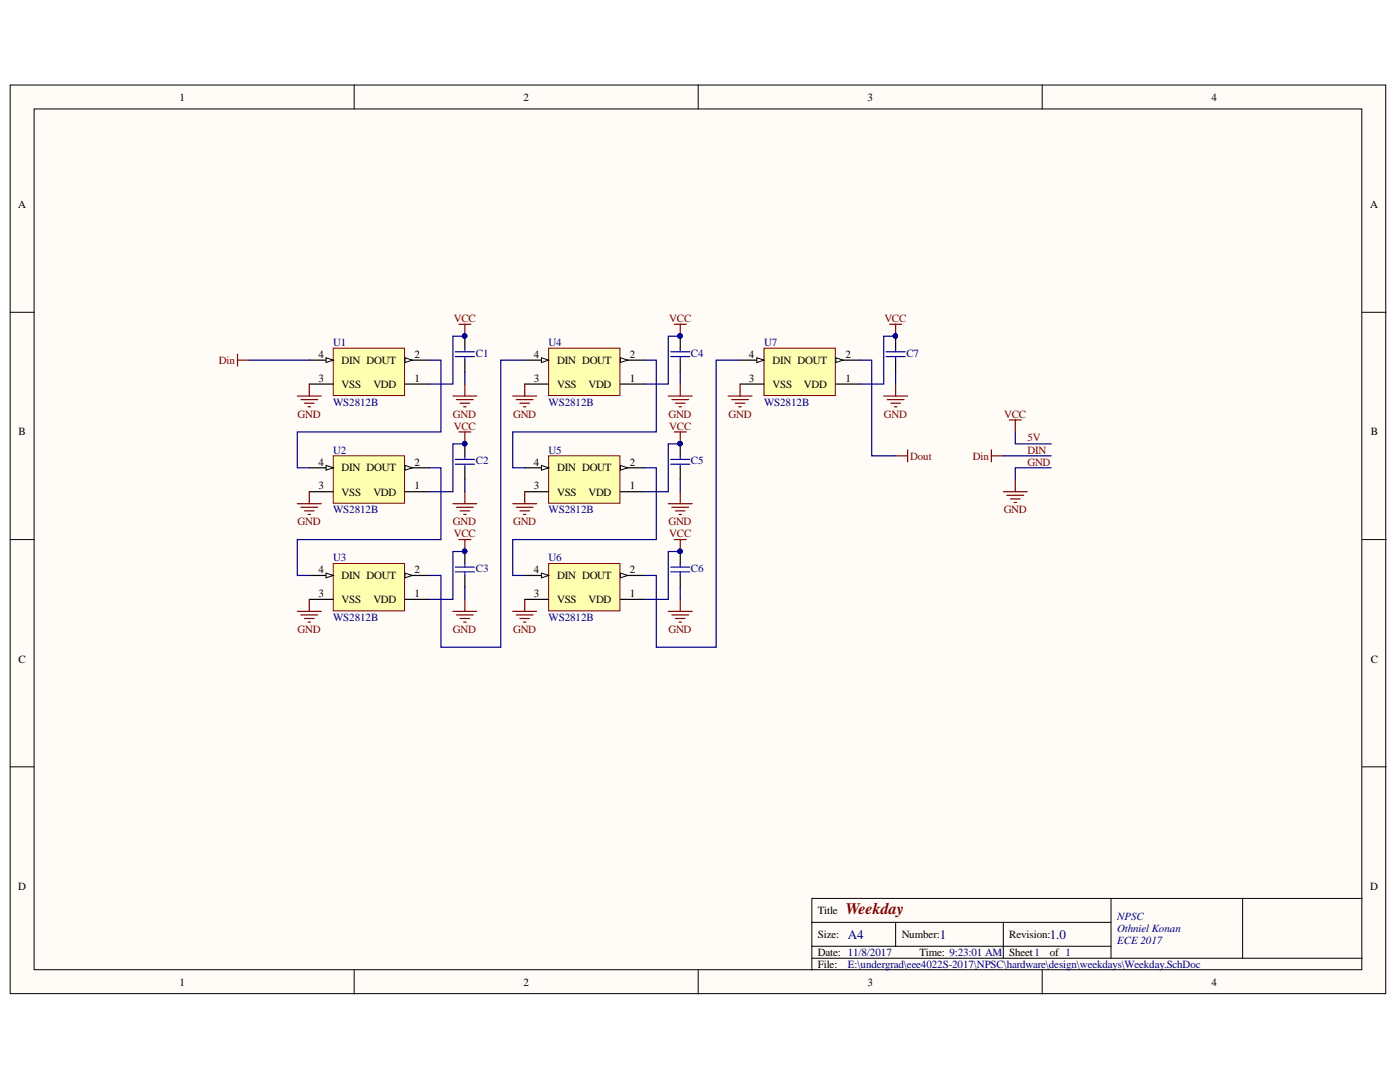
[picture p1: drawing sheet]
<svg xmlns="http://www.w3.org/2000/svg" width="279mm" height="216mm" viewBox="0 0 279 216" stroke-linecap="round" stroke-linejoin="round" font-family="sans-serif">
<defs><g id="words">
<text font-size="3.2" fill="#800000" x="168.7" y="182.4">Weekday</text>
<g font-size="2.6" fill="#000080">
<text x="169.2" y="187.3">A4</text>
<text x="187.6" y="187.3">1</text>
<text x="209.5" y="187.3">1.0</text>
</g>
<g font-size="2.2">
<text x="35.8" y="20.1">1</text>
<text x="104.5" y="20.1">2</text>
<text x="173.1" y="20.1">3</text>
<text x="241.8" y="20.1">4</text>
<text x="3.6" y="41.5">A</text>
<text x="273.5" y="41.5">A</text>
<text x="63.5" y="71.4">4</text>
<text x="82.7" y="71.4">2</text>
<text x="106.5" y="71.4">4</text>
<text x="125.7" y="71.4">2</text>
<text x="149.5" y="71.4">4</text>
<text x="168.7" y="71.4">2</text>
<text x="63.5" y="76.2">3</text>
<text x="68.2" y="77.4">VSS</text>
<text x="68.2" y="72.6">DIN DOUT</text>
<text x="74.5" y="77.4">VDD</text>
<text x="82.7" y="76.2">1</text>
<text x="106.5" y="76.2">3</text>
<text x="111.2" y="77.4">VSS</text>
<text x="111.2" y="72.6">DIN DOUT</text>
<text x="117.4" y="77.4">VDD</text>
<text x="125.7" y="76.2">1</text>
<text x="149.5" y="76.2">3</text>
<text x="154.2" y="77.4">VSS</text>
<text x="154.2" y="72.6">DIN DOUT</text>
<text x="160.4" y="77.4">VDD</text>
<text x="168.7" y="76.2">1</text>
<text x="3.7" y="86.9">B</text>
<text x="273.6" y="86.9">B</text>
<text x="63.5" y="92.9">4</text>
<text x="68.2" y="94.1">DIN DOUT</text>
<text x="82.7" y="92.9">2</text>
<text x="106.5" y="92.9">4</text>
<text x="111.2" y="94.1">DIN DOUT</text>
<text x="125.7" y="92.9">2</text>
<text x="63.5" y="97.6">3</text>
<text x="68.2" y="98.9">VSS</text>
<text x="74.5" y="98.9">VDD</text>
<text x="82.7" y="97.6">1</text>
<text x="106.5" y="97.6">3</text>
<text x="111.2" y="98.9">VSS</text>
<text x="117.4" y="98.9">VDD</text>
<text x="125.7" y="97.6">1</text>
<text x="63.5" y="119.2">3</text>
<text x="63.5" y="114.3">4</text>
<text x="68.2" y="115.5">DIN DOUT</text>
<text x="82.7" y="119.2">1</text>
<text x="82.7" y="114.3">2</text>
<text x="106.5" y="119.2">3</text>
<text x="106.5" y="114.3">4</text>
<text x="111.2" y="115.5">DIN DOUT</text>
<text x="125.7" y="119.2">1</text>
<text x="125.7" y="114.3">2</text>
<text x="68.2" y="120.3">VSS</text>
<text x="74.5" y="120.3">VDD</text>
<text x="111.2" y="120.3">VSS</text>
<text x="117.4" y="120.3">VDD</text>
<text x="3.7" y="132.2">C</text>
<text x="273.6" y="132.2">C</text>
<text x="3.6" y="177.6">D</text>
<text x="273.5" y="177.6">D</text>
<text x="163.2" y="182.4">Title</text>
<text x="163.2" y="187.1">Size:</text>
<text x="163.2" y="190.8">Date: 11/8/2017</text>
<text x="180" y="187.1">Number:</text>
<text x="183.5" y="190.8">Time: 9:23:01 AM</text>
<text x="201.4" y="187.1">Revision:</text>
<text x="201.4" y="190.8">Sheet1</text>
<text x="209.5" y="190.8">of 1</text>
<text x="35.8" y="196.7">1</text>
<text x="104.5" y="196.7">2</text>
<text x="163.2" y="193.1">File:</text>
<text x="173.1" y="196.7">3</text>
<text x="241.8" y="196.7">4</text>
</g>
<g font-size="2.2" fill="#800000">
<text x="90.6" y="64.3">VCC</text>
<text x="133.6" y="64.3">VCC</text>
<text x="176.5" y="64.3">VCC</text>
<text x="43.7" y="72.6">Din</text>
<text x="59.4" y="83.3">GND</text>
<text x="90.4" y="83.3">GND</text>
<text x="102.4" y="83.3">GND</text>
<text x="133.4" y="83.3">GND</text>
<text x="145.4" y="83.3">GND</text>
<text x="176.4" y="83.3">GND</text>
<text x="200.4" y="83.3">VCC</text>
<text x="90.6" y="85.7">VCC</text>
<text x="133.6" y="85.7">VCC</text>
<text x="205" y="88.1">5V</text>
<text x="181.6" y="91.7">Dout</text>
<text x="194.1" y="91.7">Din</text>
<text x="205" y="90.5">DIN</text>
<text x="205" y="92.9">GND</text>
<text x="59.4" y="104.8">GND</text>
<text x="90.4" y="104.8">GND</text>
<text x="90.6" y="107.2">VCC</text>
<text x="102.4" y="104.8">GND</text>
<text x="133.4" y="104.8">GND</text>
<text x="133.6" y="107.2">VCC</text>
<text x="200.3" y="102.4">GND</text>
<text x="59.4" y="126.3">GND</text>
<text x="90.4" y="126.3">GND</text>
<text x="102.4" y="126.3">GND</text>
<text x="133.4" y="126.3">GND</text>
</g>
<g font-size="2.2" fill="#000080">
<text x="66.5" y="69">U1</text>
<text x="95" y="71.2">C1</text>
<text x="109.5" y="69">U4</text>
<text x="137.9" y="71.2">C4</text>
<text x="152.5" y="69">U7</text>
<text x="180.9" y="71.2">C7</text>
<text x="66.5" y="81">WS2812B</text>
<text x="109.5" y="81">WS2812B</text>
<text x="152.5" y="81">WS2812B</text>
<text x="66.5" y="90.5">U2</text>
<text x="95" y="92.6">C2</text>
<text x="109.5" y="90.5">U5</text>
<text x="137.9" y="92.6">C5</text>
<text x="66.5" y="102.4">WS2812B</text>
<text x="109.5" y="102.4">WS2812B</text>
<text x="66.5" y="112">U3</text>
<text x="109.5" y="112">U6</text>
<text x="95" y="114.1">C3</text>
<text x="137.9" y="114.1">C6</text>
<text x="66.5" y="123.9">WS2812B</text>
<text x="109.5" y="123.9">WS2812B</text>
<text x="223" y="183.6">NPSC</text>
<text x="223" y="186">Othniel Konan</text>
<text x="223" y="188.3">ECE 2017</text>
<text x="169.2" y="193.1">E:\undergrad\eee4022S-2017\NPSC\hardware\design\weekdays\Weekday.SchDoc</text>
</g>
</g></defs>
<g fill="#fffcf8" stroke="#000" stroke-width=".2">
<path d="M2 17h274.6v181.3h-274.6z"/>
<path d="M6.8 21.7h265v171.8h-265z"/>
</g>
<g fill="none" stroke="#000" stroke-width=".2">
<path d="M70.7 17v4.7M139.3 17v4.7M208 17v4.7M2 62.3h4.8M271.9 62.3h4.8M2 107.7h4.8M271.9 107.7h4.8M2 153h4.8M271.9 153h4.8M221.7 179.3v11.9M248 179.3h-86v14.3M271.9 179.3h-23.9v11.9"/>
<path d="M70.7 193.6v4.8M139.3 193.6v4.8M162 184h59.7M162 191.2h109.9M162 188.8h59.7M178.7 184v4.8M200.2 184v7.2M208 193.6v4.8"/>
</g>
<path d="M66.5 69.5h14.2v9.4h-14.2z" fill="#ffffb0" stroke="#800000" stroke-width=".2"/>
<path d="M80.8 76.6h4.8M80.8 71.9h4.8" fill="none" stroke="#000" stroke-width=".24"/>
<path d="M80.8 71.4l1.5 .5-1.5 .4z" fill="#fffcf8"/>
<path d="M80.8 71.4l1.5 .5-1.5 .4z" fill="none" stroke="#000" stroke-width=".2"/>
<path d="M61.7 76.6h4.8M61.7 71.9h4.8" fill="none" stroke="#000" stroke-width=".24"/>
<path d="M65.1 71.4l1.4 .5-1.4 .4z" fill="#fffcf8"/>
<path d="M65.1 71.4l1.4 .5-1.4 .4z" fill="none" stroke="#000" stroke-width=".2"/>
<path d="M59.3 79h4.8M60.1 79.7h3.3M61.7 76.6v2.4M90.4 79h4.8M91.1 79.7h3.3M91.6 64.7h2.4M92.8 64.7v2.4M92.8 76.6v2.4M60.8 80.5h1.9M61.5 81.2h.5M91.8 80.5h1.9M92.5 81.2h.5" fill="none" stroke="#800000" stroke-width=".24"/>
<circle cx="92.7" cy="67" r=".43" fill="#000080" stroke="#000080" stroke-width=".2"/>
<path d="M92.8 67.1v2.4M92.8 71.9v2.4" fill="none" stroke="#000" stroke-width=".24"/>
<path d="M90.9 70.2h3.8M90.9 71.1h3.8M92.8 69.5v.7M92.8 71.1v.8" fill="none" stroke="#00f" stroke-width=".24"/>
<path d="M66.5 91h14.2v9.4h-14.2z" fill="#ffffb0" stroke="#800000" stroke-width=".2"/>
<path d="M80.8 98.1h4.8M80.8 93.3h4.8" fill="none" stroke="#000" stroke-width=".24"/>
<path d="M80.8 92.9l1.5 .4-1.5 .5z" fill="#fffcf8"/>
<path d="M80.8 92.9l1.5 .4-1.5 .5z" fill="none" stroke="#000" stroke-width=".2"/>
<path d="M61.7 98.1h4.8M61.7 93.3h4.8" fill="none" stroke="#000" stroke-width=".24"/>
<path d="M65.1 92.9l1.4 .4-1.4 .5z" fill="#fffcf8"/>
<path d="M65.1 92.9l1.4 .4-1.4 .5z" fill="none" stroke="#000" stroke-width=".2"/>
<path d="M61.7 98.1v2.4M91.6 86.2h2.4M92.8 86.2v2.4M92.8 98.1v2.4M59.3 100.5h4.8M60.1 101.2h3.3M60.8 101.9h1.9M61.5 102.7h.5M90.4 100.5h4.8M91.1 101.2h3.3M91.8 101.9h1.9M92.5 102.7h.5" fill="none" stroke="#800000" stroke-width=".24"/>
<circle cx="92.7" cy="88.5" r=".43" fill="#000080" stroke="#000080" stroke-width=".2"/>
<path d="M92.8 88.6v2.4M92.8 93.3v2.4" fill="none" stroke="#000" stroke-width=".24"/>
<path d="M90.9 91.7h3.8M90.9 92.6h3.8M92.8 91v.7M92.8 92.6v.7" fill="none" stroke="#00f" stroke-width=".24"/>
<path d="M66.5 112.4h14.2v9.5h-14.2z" fill="#ffffb0" stroke="#800000" stroke-width=".2"/>
<path d="M80.8 119.6h4.8M80.8 114.8h4.8" fill="none" stroke="#000" stroke-width=".24"/>
<path d="M80.8 114.3l1.5 .5-1.5 .5z" fill="#fffcf8"/>
<path d="M80.8 114.3l1.5 .5-1.5 .5z" fill="none" stroke="#000" stroke-width=".2"/>
<path d="M61.7 119.6h4.8M61.7 114.8h4.8" fill="none" stroke="#000" stroke-width=".24"/>
<path d="M65.1 114.3l1.4 .5-1.4 .5z" fill="#fffcf8"/>
<path d="M65.1 114.3l1.4 .5-1.4 .5z" fill="none" stroke="#000" stroke-width=".2"/>
<path d="M61.7 119.6v2.4M91.6 107.7h2.4M92.8 107.7v2.4M92.8 119.6v2.4M59.3 122h4.8M60.1 122.7h3.3M60.8 123.4h1.9M61.5 124.1h.5M90.4 122h4.8M91.1 122.7h3.3M91.8 123.4h1.9M92.5 124.1h.5" fill="none" stroke="#800000" stroke-width=".24"/>
<circle cx="92.7" cy="110" r=".43" fill="#000080" stroke="#000080" stroke-width=".2"/>
<path d="M92.8 110.1v2.3M92.8 114.8v2.4" fill="none" stroke="#000" stroke-width=".24"/>
<path d="M90.9 113.2h3.8M90.9 114.1h3.8M92.8 112.4v.8M92.8 114.1v.7" fill="none" stroke="#00f" stroke-width=".24"/>
<path d="M109.5 69.5h14.2v9.4h-14.2z" fill="#ffffb0" stroke="#800000" stroke-width=".2"/>
<path d="M123.8 76.6h4.8M123.8 71.9h4.8" fill="none" stroke="#000" stroke-width=".24"/>
<path d="M123.8 71.4l1.4 .5-1.4 .4z" fill="#fffcf8"/>
<path d="M123.8 71.4l1.4 .5-1.4 .4z" fill="none" stroke="#000" stroke-width=".2"/>
<path d="M104.7 76.6h4.8M104.7 71.9h4.8" fill="none" stroke="#000" stroke-width=".24"/>
<path d="M108.1 71.4l1.4 .5-1.4 .4z" fill="#fffcf8"/>
<path d="M108.1 71.4l1.4 .5-1.4 .4z" fill="none" stroke="#000" stroke-width=".2"/>
<path d="M102.3 79h4.8M103 79.7h3.4M104.7 76.6v2.4M133.4 79h4.7M134.1 79.7h3.3M134.6 64.7h2.4M135.8 64.7v2.4M135.8 76.6v2.4M103.8 80.5h1.9M104.5 81.2h.5M134.8 80.5h1.9M135.5 81.2h.5" fill="none" stroke="#800000" stroke-width=".24"/>
<circle cx="135.7" cy="67" r=".43" fill="#000080" stroke="#000080" stroke-width=".2"/>
<path d="M135.8 67.1v2.4M135.8 71.9v2.4" fill="none" stroke="#000" stroke-width=".24"/>
<path d="M133.8 70.2h3.9M133.8 71.1h3.9M135.8 69.5v.7M135.8 71.1v.8" fill="none" stroke="#00f" stroke-width=".24"/>
<path d="M109.5 91h14.2v9.4h-14.2z" fill="#ffffb0" stroke="#800000" stroke-width=".2"/>
<path d="M123.8 98.1h4.8M123.8 93.3h4.8" fill="none" stroke="#000" stroke-width=".24"/>
<path d="M123.8 92.9l1.4 .4-1.4 .5z" fill="#fffcf8"/>
<path d="M123.8 92.9l1.4 .4-1.4 .5z" fill="none" stroke="#000" stroke-width=".2"/>
<path d="M104.7 98.1h4.8M104.7 93.3h4.8" fill="none" stroke="#000" stroke-width=".24"/>
<path d="M108.1 92.9l1.4 .4-1.4 .5z" fill="#fffcf8"/>
<path d="M108.1 92.9l1.4 .4-1.4 .5z" fill="none" stroke="#000" stroke-width=".2"/>
<path d="M104.7 98.1v2.4M134.6 86.2h2.4M135.8 86.2v2.4M135.8 98.1v2.4M102.3 100.5h4.8M103 101.2h3.4M103.8 101.9h1.9M104.5 102.7h.5M133.4 100.5h4.7M134.1 101.2h3.3M134.8 101.9h1.9M135.5 102.7h.5" fill="none" stroke="#800000" stroke-width=".24"/>
<circle cx="135.7" cy="88.5" r=".43" fill="#000080" stroke="#000080" stroke-width=".2"/>
<path d="M135.8 88.6v2.4M135.8 93.3v2.4" fill="none" stroke="#000" stroke-width=".24"/>
<path d="M133.8 91.7h3.9M133.8 92.6h3.9M135.8 91v.7M135.8 92.6v.7" fill="none" stroke="#00f" stroke-width=".24"/>
<path d="M109.5 112.4h14.2v9.5h-14.2z" fill="#ffffb0" stroke="#800000" stroke-width=".2"/>
<path d="M123.8 119.6h4.8M123.8 114.8h4.8" fill="none" stroke="#000" stroke-width=".24"/>
<path d="M123.8 114.3l1.4 .5-1.4 .5z" fill="#fffcf8"/>
<path d="M123.8 114.3l1.4 .5-1.4 .5z" fill="none" stroke="#000" stroke-width=".2"/>
<path d="M104.7 119.6h4.8M104.7 114.8h4.8" fill="none" stroke="#000" stroke-width=".24"/>
<path d="M108.1 114.3l1.4 .5-1.4 .5z" fill="#fffcf8"/>
<path d="M108.1 114.3l1.4 .5-1.4 .5z" fill="none" stroke="#000" stroke-width=".2"/>
<path d="M104.7 119.6v2.4M134.6 107.7h2.4M135.8 107.7v2.4M135.8 119.6v2.4M102.3 122h4.8M103 122.7h3.4M103.8 123.4h1.9M104.5 124.1h.5M133.4 122h4.7M134.1 122.7h3.3M134.8 123.4h1.9M135.5 124.1h.5" fill="none" stroke="#800000" stroke-width=".24"/>
<circle cx="135.7" cy="110" r=".43" fill="#000080" stroke="#000080" stroke-width=".2"/>
<path d="M135.8 110.1v2.3M135.8 114.8v2.4" fill="none" stroke="#000" stroke-width=".24"/>
<path d="M133.8 113.2h3.9M133.8 114.1h3.9M135.8 112.4v.8M135.8 114.1v.7" fill="none" stroke="#00f" stroke-width=".24"/>
<path d="M152.5 69.5h14.2v9.4h-14.2z" fill="#ffffb0" stroke="#800000" stroke-width=".2"/>
<path d="M166.8 76.6h4.8M166.8 71.9h4.8" fill="none" stroke="#000" stroke-width=".24"/>
<path d="M166.8 71.4l1.4 .5-1.4 .4z" fill="#fffcf8"/>
<path d="M166.8 71.4l1.4 .5-1.4 .4z" fill="none" stroke="#000" stroke-width=".2"/>
<path d="M147.7 76.6h4.8M147.7 71.9h4.8" fill="none" stroke="#000" stroke-width=".24"/>
<path d="M151 71.4l1.5 .5-1.5 .4z" fill="#fffcf8"/>
<path d="M151 71.4l1.5 .5-1.5 .4z" fill="none" stroke="#000" stroke-width=".2"/>
<g fill="none" stroke="#800000" stroke-width=".24">
<path d="M47.4 70.7v2.4M47.4 71.9h2.4M145.3 79h4.8M146 79.7h3.4M147.7 76.6v2.4M176.4 79h4.7M177.1 79.7h3.3M177.5 64.7h2.4M178.7 64.7v2.4M178.7 76.6v2.4M146.7 80.5h2M147.5 81.2h.4"/>
<path d="M177.8 80.5h1.9M178.5 81.2h.5M178.7 91h2.4M181.1 89.8v2.4M197.8 91h2.4M197.8 89.8v2.4M200.2 98.1h4.8M200.9 98.8h3.4M201.4 83.8h2.4M201.7 99.6h1.9M202.6 83.8v2.4M202.6 95.7v2.4"/>
<path d="M202.4 100.3h.5"/>
</g>
<g fill="#000080" stroke="#000080" stroke-width=".2">
<circle cx="178.7" cy="67" r=".43"/>
<circle cx="92.7" cy="67" r=".43"/>
<circle cx="92.7" cy="88.5" r=".43"/>
<circle cx="92.7" cy="110" r=".43"/>
<circle cx="135.7" cy="67" r=".43"/>
<circle cx="135.7" cy="88.5" r=".43"/>
<circle cx="135.7" cy="110" r=".43"/>
</g>
<path d="M178.7 67.1v2.4M178.7 71.9v2.4" fill="none" stroke="#000" stroke-width=".24"/>
<path d="M176.8 70.2h3.9M176.8 71.1h3.9M178.7 69.5v.7M178.7 71.1v.8" fill="none" stroke="#00f" stroke-width=".24"/>
<g fill="none" stroke="#000080" stroke-width=".24">
<path d="M49.8 71.9h11.9M85.6 71.9h2.4v14.3h-28.7v7.1h2.4M92.8 67.1h-2.4v9.5h-4.8M92.8 74.3v2.3M104.7 71.9h-4.8v57.2h-11.9v-14.3h-2.4M128.6 71.9h2.4v14.3h-28.7v7.1h2.4M135.8 67.1h-2.4v9.5h-4.8M135.8 74.3v2.3M147.7 71.9h-4.8v57.2h-11.9v-14.3h-2.4M171.6 71.9h2.4v19.1h4.7M178.7 67.1h-2.3v9.5h-4.8M178.7 74.3v2.3"/>
<path d="M85.6 93.3h2.4v14.4h-28.7v7.1h2.4M92.8 88.6h-2.4v9.5h-4.8M92.8 95.7v2.4M128.6 93.3h2.4v14.4h-28.7v7.1h2.4M135.8 88.6h-2.4v9.5h-4.8M135.8 95.7v2.4M200.2 91h9.6M202.6 86.2v2.4h7.2M209.8 93.3h-7.2v2.4M92.8 110.1h-2.4v9.5h-4.8M92.8 117.2v2.4M135.8 110.1h-2.4v9.5h-4.8"/>
<path d="M135.8 117.2v2.4"/>
</g>
<use href="#words"/>
</svg>
